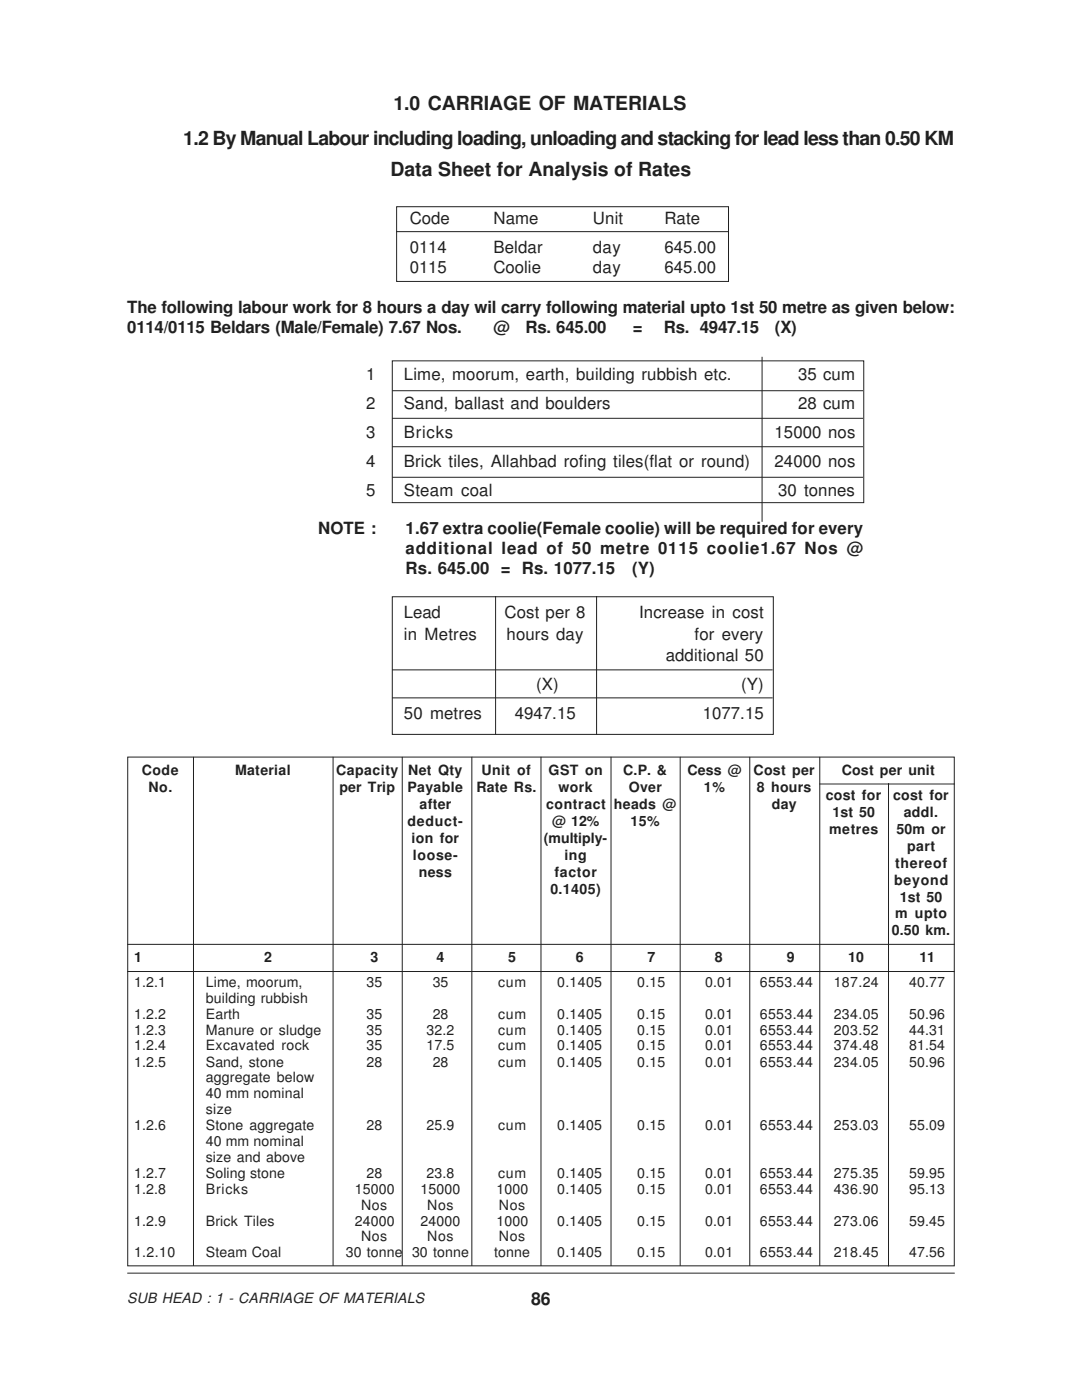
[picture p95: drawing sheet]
<svg xmlns="http://www.w3.org/2000/svg" width="216mm" height="279mm" viewBox="0 0 216 279" stroke-linecap="round" stroke-linejoin="round" font-family="sans-serif">
<defs><g id="words">
<g font-size="3.9" fill="#231f20">
<text x="78.5" y="22">1.0 CARRIAGE OF MATERIALS</text>
<text x="36.6" y="28.9">1.2 By Manual Labour including loading, unloading and stacking for lead less than 0.50 KM</text>
<text x="77.9" y="35.2">Data Sheet for Analysis of Rates</text>
</g>
<text font-size="3.5" fill="#231f20" x="106" y="260.3">86</text>
<g font-size="3.4" fill="#231f20">
<text x="81.8" y="44.7">Code</text>
<text x="98.5" y="44.7">Name</text>
<text x="118.3" y="44.7">Unit</text>
<text x="132.6" y="44.7">Rate</text>
<text x="81.8" y="50.5">0114</text>
<text x="98.5" y="50.5">Beldar</text>
<text x="118.3" y="50.5">day</text>
<text x="132.6" y="50.5">645.00</text>
<text x="81.8" y="54.4">0115</text>
<text x="98.5" y="54.4">Coolie</text>
<text x="118.3" y="54.4">day</text>
<text x="132.6" y="54.4">645.00</text>
<text x="25.4" y="62.5">The following labour work for 8 hours a day wil carry following material upto 1st 50 metre as given below:</text>
<text x="25.4" y="66.5">0114/0115 Beldars (Male/Female) 7.67 Nos.</text>
<text x="98.5" y="66.5">@</text>
<text x="104.9" y="66.5">Rs. 645.00</text>
<text x="126.3" y="66.5">=</text>
<text x="132.4" y="66.5">Rs. 4947.15</text>
<text x="154.6" y="66.5">(X)</text>
<text x="73.1" y="75.9">1</text>
<text x="80.6" y="75.9">Lime, moorum, earth, building rubbish etc.</text>
<text x="159.3" y="75.9">35 cum</text>
<text x="73.1" y="81.6">2</text>
<text x="80.6" y="81.6">Sand, ballast and boulders</text>
<text x="159.3" y="81.6">28 cum</text>
<text x="73.1" y="87.4">3</text>
<text x="80.6" y="87.4">Bricks</text>
<text x="154.5" y="87.4">15000 nos</text>
<text x="73.1" y="93.1">4</text>
<text x="80.6" y="93.1">Brick tiles, Allahbad rofing tiles(flat or round)</text>
<text x="154.5" y="93.1">24000 nos</text>
<text x="73.1" y="98.9">5</text>
<text x="80.6" y="98.9">Steam coal</text>
<text x="155.3" y="98.9">30 tonnes</text>
<text x="63.5" y="106.5">NOTE :</text>
<text x="80.9" y="106.5">1.67 extra coolie(Female coolie) will be required for every</text>
<text x="80.9" y="110.5">additional lead of 50 metre 0115 coolie1.67 Nos @</text>
<text x="80.9" y="114.6">Rs. 645.00 = Rs. 1077.15</text>
<text x="126.1" y="114.6">(Y)</text>
<text x="80.6" y="123.3">Lead</text>
<text x="100.7" y="123.3">Cost per 8</text>
<text x="127.5" y="123.3">Increase in cost</text>
<text x="80.6" y="127.7">in Metres</text>
<text x="101.1" y="127.7">hours day</text>
<text x="132.8" y="132">additional 50</text>
<text x="138.6" y="127.7">for every</text>
<text x="107" y="137.8">(X)</text>
<text x="147.9" y="137.8">(Y)</text>
<text x="80.6" y="143.5">50 metres</text>
<text x="102.7" y="143.5">4947.15</text>
<text x="140.2" y="143.5">1077.15</text>
</g>
<g font-size="2.8" fill="#231f20">
<text x="28.3" y="154.7">Code</text>
<text x="46.9" y="154.7">Material</text>
<text x="67.1" y="154.7">Capacity</text>
<text x="81.4" y="154.7">Net Qty</text>
<text x="96.1" y="154.7">Unit of</text>
<text x="109.5" y="154.7">GST on</text>
<text x="124.4" y="154.7">C.P. &amp;</text>
<text x="137.2" y="154.7">Cess @</text>
<text x="150.4" y="154.7">Cost per</text>
<text x="168" y="154.7">Cost per unit</text>
<text x="29.6" y="158.1">No.</text>
<text x="67.7" y="158.1">per Trip</text>
<text x="81.3" y="158.1">Payable</text>
<text x="83.7" y="161.5">after</text>
<text x="95.1" y="158.1">Rate Rs.</text>
<text x="109" y="161.5">contract</text>
<text x="111.4" y="158.1">work</text>
<text x="122.5" y="161.5">heads @</text>
<text x="125.5" y="158.1">Over</text>
<text x="140.5" y="158.1">1%</text>
<text x="151" y="158.1">8 hours</text>
<text x="154" y="161.5">day</text>
<text x="164.8" y="159.6">cost for</text>
<text x="178.2" y="159.6">cost for</text>
<text x="81.3" y="164.8">deduct-</text>
<text x="110.2" y="164.8">@ 12%</text>
<text x="125.8" y="164.8">15%</text>
<text x="165.4" y="166.4">metres</text>
<text x="166.1" y="163">1st 50</text>
<text x="178.9" y="166.4">50m or</text>
<text x="180.3" y="163">addl.</text>
<text x="82.1" y="168.2">ion for</text>
<text x="82.4" y="171.6">loose-</text>
<text x="108.5" y="168.2">(multiply-</text>
<text x="112.6" y="171.6">ing</text>
<text x="178.6" y="173.1">thereof</text>
<text x="181" y="169.8">part</text>
<text x="83.6" y="175">ness</text>
<text x="109.8" y="178.4">0.1405)</text>
<text x="110.7" y="175">factor</text>
<text x="178.4" y="176.5">beyond</text>
<text x="179.6" y="179.9">1st 50</text>
<text x="178.6" y="183.3">m upto</text>
<text x="178" y="186.7">0.50 km.</text>
<text x="26.8" y="192">1</text>
<text x="26.8" y="196.9">1.2.1</text>
<text x="41.1" y="196.9">Lime, moorum,</text>
<text x="52.7" y="192">2</text>
<text x="73.2" y="196.9">35</text>
<text x="73.9" y="192">3</text>
<text x="86.4" y="196.9">35</text>
<text x="87.1" y="192">4</text>
<text x="99.4" y="196.9">cum</text>
<text x="101.4" y="192">5</text>
<text x="111.2" y="196.9">0.1405</text>
<text x="114.9" y="192">6</text>
<text x="127.2" y="196.9">0.15</text>
<text x="129.2" y="192">7</text>
<text x="140.7" y="196.9">0.01</text>
<text x="142.7" y="192">8</text>
<text x="151.6" y="196.9">6553.44</text>
<text x="157" y="192">9</text>
<text x="166.4" y="196.9">187.24</text>
<text x="169.2" y="192">10</text>
<text x="181.4" y="196.9">40.77</text>
<text x="183.5" y="192">11</text>
<text x="26.8" y="203.3">1.2.2</text>
<text x="41.1" y="200.2">building rubbish</text>
<text x="41.1" y="203.3">Earth</text>
<text x="73.2" y="203.3">35</text>
<text x="86.4" y="203.3">28</text>
<text x="99.4" y="203.3">cum</text>
<text x="111.2" y="203.3">0.1405</text>
<text x="127.2" y="203.3">0.15</text>
<text x="140.7" y="203.3">0.01</text>
<text x="151.6" y="203.3">6553.44</text>
<text x="166.4" y="203.3">234.05</text>
<text x="181.4" y="203.3">50.96</text>
<text x="26.8" y="206.5">1.2.3</text>
<text x="26.8" y="209.6">1.2.4</text>
<text x="41.1" y="206.5">Manure or sludge</text>
<text x="41.1" y="209.6">Excavated rock</text>
<text x="73.2" y="206.5">35</text>
<text x="73.2" y="209.6">35</text>
<text x="85.1" y="206.5">32.2</text>
<text x="85.1" y="209.6">17.5</text>
<text x="99.4" y="206.5">cum</text>
<text x="99.4" y="209.6">cum</text>
<text x="111.2" y="206.5">0.1405</text>
<text x="111.2" y="209.6">0.1405</text>
<text x="127.2" y="206.5">0.15</text>
<text x="127.2" y="209.6">0.15</text>
<text x="140.7" y="206.5">0.01</text>
<text x="140.7" y="209.6">0.01</text>
<text x="151.6" y="206.5">6553.44</text>
<text x="151.6" y="209.6">6553.44</text>
<text x="166.4" y="206.5">203.52</text>
<text x="166.4" y="209.6">374.48</text>
<text x="181.4" y="206.5">44.31</text>
<text x="181.4" y="209.6">81.54</text>
<text x="26.8" y="212.9">1.2.5</text>
<text x="41.1" y="212.9">Sand, stone</text>
<text x="41.1" y="216">aggregate below</text>
<text x="73.2" y="212.9">28</text>
<text x="86.4" y="212.9">28</text>
<text x="99.4" y="212.9">cum</text>
<text x="111.2" y="212.9">0.1405</text>
<text x="127.2" y="212.9">0.15</text>
<text x="140.7" y="212.9">0.01</text>
<text x="151.6" y="212.9">6553.44</text>
<text x="166.4" y="212.9">234.05</text>
<text x="181.4" y="212.9">50.96</text>
<text x="41.1" y="219.2">40 mm nominal</text>
<text x="26.8" y="225.6">1.2.6</text>
<text x="41.1" y="222.3">size</text>
<text x="41.1" y="225.6">Stone aggregate</text>
<text x="73.2" y="225.6">28</text>
<text x="85.1" y="225.6">25.9</text>
<text x="99.4" y="225.6">cum</text>
<text x="111.2" y="225.6">0.1405</text>
<text x="127.2" y="225.6">0.15</text>
<text x="140.7" y="225.6">0.01</text>
<text x="151.6" y="225.6">6553.44</text>
<text x="166.4" y="225.6">253.03</text>
<text x="181.4" y="225.6">55.09</text>
<text x="41.1" y="228.7">40 mm nominal</text>
<text x="41.1" y="231.9">size and above</text>
<text x="26.8" y="235">1.2.7</text>
<text x="26.8" y="238.3">1.2.8</text>
<text x="41.1" y="235">Soling stone</text>
<text x="41.1" y="238.3">Bricks</text>
<text x="70.8" y="238.3">15000</text>
<text x="73.2" y="235">28</text>
<text x="83.9" y="238.3">15000</text>
<text x="85.1" y="235">23.8</text>
<text x="99.1" y="238.3">1000</text>
<text x="99.4" y="235">cum</text>
<text x="111.2" y="235">0.1405</text>
<text x="111.2" y="238.3">0.1405</text>
<text x="127.2" y="235">0.15</text>
<text x="127.2" y="238.3">0.15</text>
<text x="140.7" y="235">0.01</text>
<text x="140.7" y="238.3">0.01</text>
<text x="151.6" y="235">6553.44</text>
<text x="151.6" y="238.3">6553.44</text>
<text x="166.4" y="235">275.35</text>
<text x="166.4" y="238.3">436.90</text>
<text x="181.4" y="235">59.95</text>
<text x="181.4" y="238.3">95.13</text>
<text x="26.8" y="244.6">1.2.9</text>
<text x="41.1" y="244.6">Brick Tiles</text>
<text x="70.8" y="244.6">24000</text>
<text x="72.1" y="241.4">Nos</text>
<text x="83.9" y="244.6">24000</text>
<text x="85.3" y="241.4">Nos</text>
<text x="99.1" y="244.6">1000</text>
<text x="99.6" y="241.4">Nos</text>
<text x="111.2" y="244.6">0.1405</text>
<text x="127.2" y="244.6">0.15</text>
<text x="140.7" y="244.6">0.01</text>
<text x="151.6" y="244.6">6553.44</text>
<text x="166.4" y="244.6">273.06</text>
<text x="181.4" y="244.6">59.45</text>
<text x="26.8" y="251">1.2.10</text>
<text x="41.1" y="251">Steam Coal</text>
<text x="69" y="251">30 tonne 30 tonne</text>
<text x="72.1" y="247.7">Nos</text>
<text x="85.3" y="247.7">Nos</text>
<text x="98.6" y="251">tonne</text>
<text x="99.6" y="247.7">Nos</text>
<text x="111.2" y="251">0.1405</text>
<text x="127.2" y="251">0.15</text>
<text x="140.7" y="251">0.01</text>
<text x="151.6" y="251">6553.44</text>
<text x="166.4" y="251">218.45</text>
<text x="181.4" y="251">47.56</text>
<text x="25.4" y="260">SUB HEAD : 1 - CARRIAGE OF MATERIALS</text>
</g>
</g></defs>
<g fill="none" stroke="#231f20" stroke-width=".2">
<path d="M79.1 46.2h66.4M79.1 41.3h66.3v14.9h-66.3zM78.2 78h94M78.3 72h94.1v28.3h-94.1zM152.1 71.2v32.9M78.2 83.5h94M78.2 89.2h94M78.2 95.2h94M78.3 119.1h76v27.5h-76zM98.9 119v27.6M119 119v27.6M78.2 139.3h76"/>
<path d="M78.2 133.7h76M25.5 151.1h164.9v101.5h-164.9zM38.6 151v101.6M66.5 151v101.6M80.3 151v101.6M94.1 151v101.6M108 151v101.6M121.9 151v101.6M135.7 151v101.6M149.6 151v101.6M163.5 156.5h27M163.6 151v101.6"/>
<path d="M177.3 156.3v96.4M25.4 188.5h165.1M25.4 193.9h165.1M25.4 254.1h165.1"/>
</g>
<use href="#words"/>
</svg>
